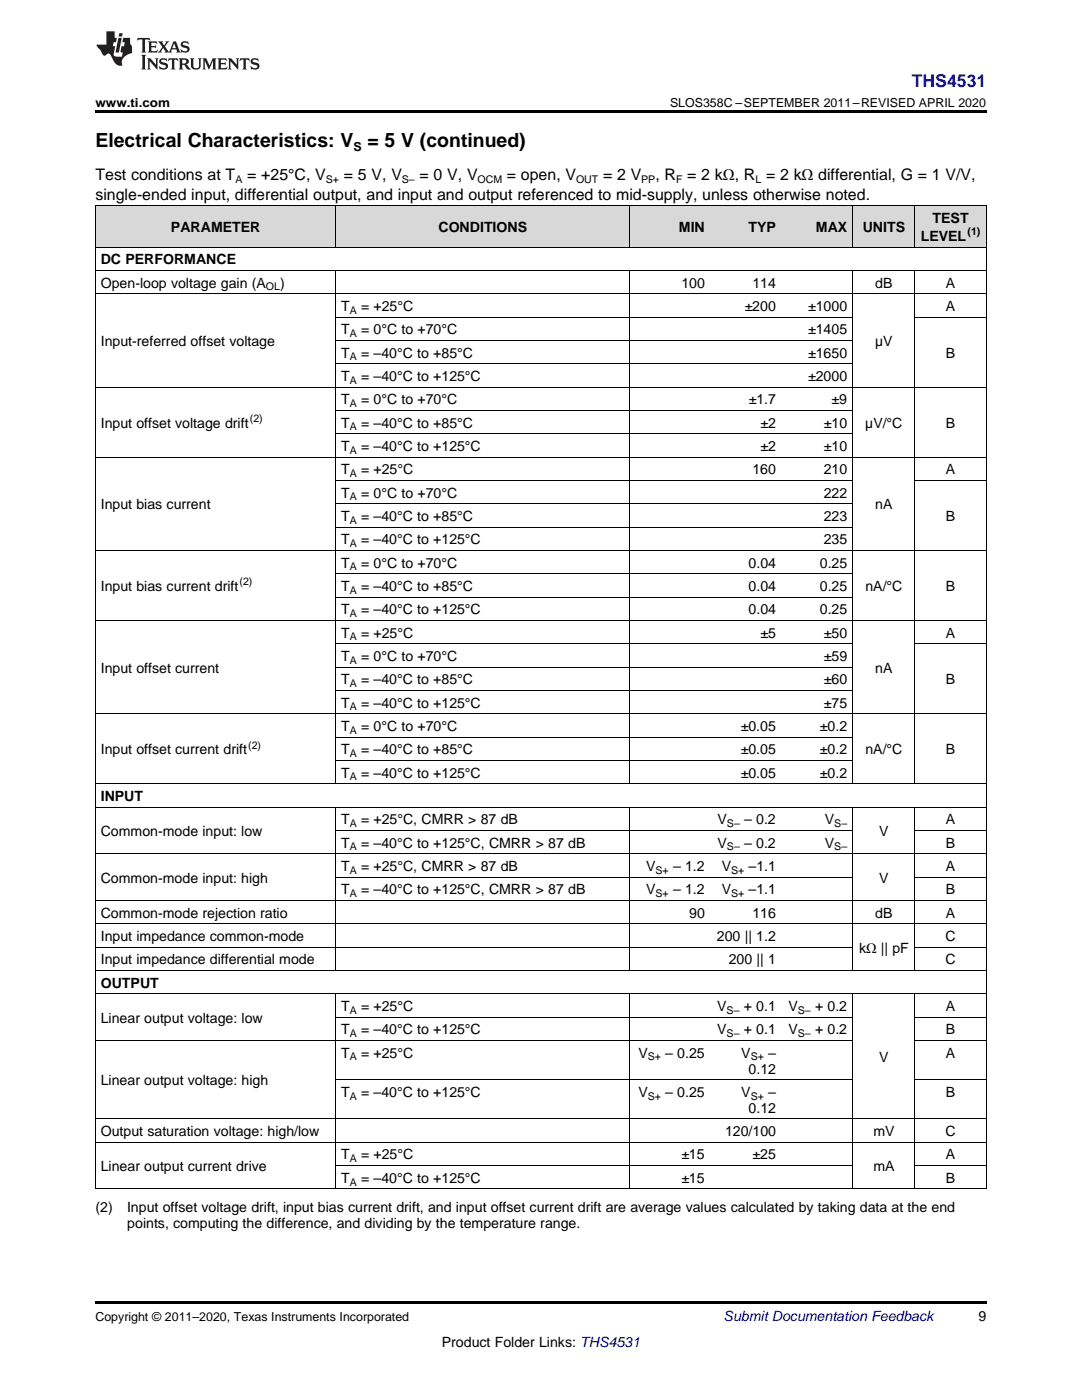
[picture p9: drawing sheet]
<svg xmlns="http://www.w3.org/2000/svg" width="216mm" height="279mm" viewBox="0 0 216 279" stroke-linecap="round" stroke-linejoin="round" font-family="sans-serif">
<defs><g id="words">
<g font-size="3.9">
<text x="19" y="29.3">Electrical Characteristics: V</text>
<text x="73.3" y="29.3">= 5 V (continued)</text>
</g>
<text font-size="3.5" fill="#00f" x="181.9" y="17.3">THS4531</text>
<g font-size="3.2">
<text x="19" y="36">Test conditions at T</text>
<text x="49.3" y="36">= +25°C, V</text>
<text x="68.6" y="36">= 5 V, V</text>
<text x="83.7" y="36">= 0 V, V</text>
<text x="101.1" y="36">= open, V</text>
<text x="120.3" y="36">= 2 V</text>
<text x="130.8" y="36">, R</text>
<text x="137.1" y="36">= 2 kΩ, R = 2 kΩ differential, G = 1 V/V,</text>
<text x="19" y="39.9">single-ended input, differential output, and input and output referenced to mid-supply, unless otherwise noted.</text>
</g>
<g font-size="2.8">
<text x="34.1" y="46.3">PARAMETER</text>
<text x="87.5" y="46.3">CONDITIONS</text>
<text x="135.5" y="46.3">MIN</text>
<text x="149.4" y="46.3">TYP</text>
<text x="162.8" y="46.3">MAX</text>
<text x="172.2" y="46.3">UNITS</text>
<text x="186.1" y="44.5">TEST</text>
<text x="20.1" y="52.7">DC PERFORMANCE</text>
<text x="183.7" y="48.1">LEVEL</text>
<text x="20.1" y="57.4">Open-loop voltage gain (A</text>
<text x="55.9" y="57.4">)</text>
<text x="136" y="57.4">100</text>
<text x="150.1" y="57.4">114</text>
<text x="174.7" y="57.4">dB</text>
<text x="188.7" y="57.4">A</text>
<text x="68.1" y="62.1">T</text>
<text x="72" y="62.1">= +25°C</text>
<text x="148.6" y="62.1">±200</text>
<text x="161.3" y="62.1">±1000</text>
<text x="188.7" y="62.1">A</text>
<text x="20.1" y="69">Input-referred offset voltage</text>
<text x="68.1" y="66.7">T</text>
<text x="68.1" y="71.4">T</text>
<text x="72" y="66.7">= 0°C to +70°C</text>
<text x="72" y="71.4">= –40°C to +85°C</text>
<text x="161.3" y="66.7">±1405</text>
<text x="161.3" y="71.4">±1650</text>
<text x="174.6" y="69">µV</text>
<text x="188.7" y="71.4">B</text>
<text x="68.1" y="76">T</text>
<text x="72" y="76">= –40°C to +125°C</text>
<text x="161.3" y="76">±2000</text>
<text x="68.1" y="80.7">T</text>
<text x="72" y="80.7">= 0°C to +70°C</text>
<text x="149.4" y="80.7">±1.7</text>
<text x="165.9" y="80.7">±9</text>
<text x="20.1" y="85.3">Input offset voltage drift</text>
<text x="68.1" y="85.3">T</text>
<text x="68.1" y="90">T</text>
<text x="72" y="85.3">= –40°C to +85°C</text>
<text x="72" y="90">= –40°C to +125°C</text>
<text x="151.7" y="85.3">±2</text>
<text x="151.7" y="90">±2</text>
<text x="164.4" y="85.3">±10</text>
<text x="164.4" y="90">±10</text>
<text x="172.6" y="85.3">µV/°C</text>
<text x="188.7" y="85.3">B</text>
<text x="68.1" y="94.7">T</text>
<text x="72" y="94.7">= +25°C</text>
<text x="150.1" y="94.7">160</text>
<text x="164.4" y="94.7">210</text>
<text x="188.7" y="94.7">A</text>
<text x="20.1" y="101.6">Input bias current</text>
<text x="68.1" y="99.3">T</text>
<text x="72" y="99.3">= 0°C to +70°C</text>
<text x="164.4" y="99.3">222</text>
<text x="174.7" y="101.6">nA</text>
<text x="68.1" y="104">T</text>
<text x="72" y="104">= –40°C to +85°C</text>
<text x="164.4" y="104">223</text>
<text x="188.7" y="104">B</text>
<text x="68.1" y="108.6">T</text>
<text x="68.1" y="113.3">T</text>
<text x="72" y="108.6">= –40°C to +125°C</text>
<text x="72" y="113.3">= 0°C to +70°C</text>
<text x="149.4" y="113.3">0.04</text>
<text x="163.6" y="113.3">0.25</text>
<text x="164.4" y="108.6">235</text>
<text x="20.1" y="117.9">Input bias current drift</text>
<text x="68.1" y="117.9">T</text>
<text x="72" y="117.9">= –40°C to +85°C</text>
<text x="149.4" y="117.9">0.04</text>
<text x="163.6" y="117.9">0.25</text>
<text x="172.7" y="117.9">nA/°C</text>
<text x="188.7" y="117.9">B</text>
<text x="68.1" y="122.6">T</text>
<text x="72" y="122.6">= –40°C to +125°C</text>
<text x="149.4" y="122.6">0.04</text>
<text x="163.6" y="122.6">0.25</text>
<text x="68.1" y="127.2">T</text>
<text x="68.1" y="131.9">T</text>
<text x="72" y="127.2">= +25°C</text>
<text x="72" y="131.9">= 0°C to +70°C</text>
<text x="151.7" y="127.2">±5</text>
<text x="164.4" y="127.2">±50</text>
<text x="164.4" y="131.9">±59</text>
<text x="188.7" y="127.2">A</text>
<text x="20.1" y="134.2">Input offset current</text>
<text x="68.1" y="136.6">T</text>
<text x="72" y="136.6">= –40°C to +85°C</text>
<text x="164.4" y="136.6">±60</text>
<text x="174.7" y="134.2">nA</text>
<text x="188.7" y="136.6">B</text>
<text x="68.1" y="141.2">T</text>
<text x="72" y="141.2">= –40°C to +125°C</text>
<text x="164.4" y="141.2">±75</text>
<text x="68.1" y="145.9">T</text>
<text x="72" y="145.9">= 0°C to +70°C</text>
<text x="147.8" y="145.9">±0.05</text>
<text x="163.6" y="145.9">±0.2</text>
<text x="20.1" y="150.5">Input offset current drift</text>
<text x="68.1" y="150.5">T</text>
<text x="68.1" y="155.2">T</text>
<text x="72" y="150.5">= –40°C to +85°C</text>
<text x="72" y="155.2">= –40°C to +125°C</text>
<text x="147.8" y="150.5">±0.05</text>
<text x="147.8" y="155.2">±0.05</text>
<text x="163.6" y="150.5">±0.2</text>
<text x="163.6" y="155.2">±0.2</text>
<text x="172.7" y="150.5">nA/°C</text>
<text x="188.7" y="150.5">B</text>
<text x="20.1" y="159.8">INPUT</text>
<text x="20.1" y="166.8">Common-mode input: low</text>
<text x="68.1" y="164.5">T</text>
<text x="72" y="164.5">= +25°C, CMRR &gt; 87 dB</text>
<text x="143.2" y="164.5">V</text>
<text x="148.5" y="164.5">– 0.2</text>
<text x="164.6" y="164.5">V</text>
<text x="175.4" y="166.8">V</text>
<text x="188.7" y="164.5">A</text>
<text x="68.1" y="169.2">T</text>
<text x="68.1" y="173.8">T</text>
<text x="72" y="169.2">= –40°C to +125°C, CMRR &gt; 87 dB</text>
<text x="72" y="173.8">= +25°C, CMRR &gt; 87 dB</text>
<text x="128.9" y="173.8">V</text>
<text x="134.3" y="173.8">– 1.2</text>
<text x="143.2" y="169.2">V</text>
<text x="144" y="173.8">V</text>
<text x="148.5" y="169.2">– 0.2</text>
<text x="149.4" y="173.8">–1.1</text>
<text x="164.6" y="169.2">V</text>
<text x="188.7" y="169.2">B</text>
<text x="188.7" y="173.8">A</text>
<text x="20.1" y="176.1">Common-mode input: high</text>
<text x="68.1" y="178.5">T</text>
<text x="72" y="178.5">= –40°C to +125°C, CMRR &gt; 87 dB</text>
<text x="128.9" y="178.5">V</text>
<text x="134.3" y="178.5">– 1.2</text>
<text x="144" y="178.5">V</text>
<text x="149.4" y="178.5">–1.1</text>
<text x="175.4" y="176.1">V</text>
<text x="188.7" y="178.5">B</text>
<text x="20.1" y="183.1">Common-mode rejection ratio</text>
<text x="137.5" y="183.1">90</text>
<text x="150.1" y="183.1">116</text>
<text x="174.7" y="183.1">dB</text>
<text x="188.7" y="183.1">A</text>
<text x="20.1" y="187.8">Input impedance common-mode</text>
<text x="143.1" y="187.8">200 || 1.2</text>
<text x="171.4" y="190.1">kΩ || pF</text>
<text x="188.7" y="187.8">C</text>
<text x="20.1" y="192.4">Input impedance differential mode</text>
<text x="20.1" y="197.1">OUTPUT</text>
<text x="145.4" y="192.4">200 || 1</text>
<text x="188.7" y="192.4">C</text>
<text x="68.1" y="201.8">T</text>
<text x="72" y="201.8">= +25°C</text>
<text x="143.1" y="201.8">V</text>
<text x="148.4" y="201.8">+ 0.1</text>
<text x="157.3" y="201.8">V</text>
<text x="162.6" y="201.8">+ 0.2</text>
<text x="188.7" y="201.8">A</text>
<text x="20.1" y="204.1">Linear output voltage: low</text>
<text x="68.1" y="206.4">T</text>
<text x="72" y="206.4">= –40°C to +125°C</text>
<text x="143.1" y="206.4">V</text>
<text x="148.4" y="206.4">+ 0.1</text>
<text x="157.3" y="206.4">V</text>
<text x="162.6" y="206.4">+ 0.2</text>
<text x="188.7" y="206.4">B</text>
<text x="68.1" y="211.1">T</text>
<text x="72" y="211.1">= +25°C</text>
<text x="127.4" y="211.1">V</text>
<text x="132.8" y="211.1">– 0.25</text>
<text x="147.9" y="211.1">V</text>
<text x="149.4" y="214.2">0.12</text>
<text x="153.3" y="211.1">–</text>
<text x="175.4" y="211.9">V</text>
<text x="188.7" y="211.1">A</text>
<text x="20.1" y="216.6">Linear output voltage: high</text>
<text x="68.1" y="218.9">T</text>
<text x="72" y="218.9">= –40°C to +125°C</text>
<text x="127.4" y="218.9">V</text>
<text x="132.8" y="218.9">– 0.25</text>
<text x="147.9" y="218.9">V</text>
<text x="153.3" y="218.9">–</text>
<text x="188.7" y="218.9">B</text>
<text x="20.1" y="226.7">Output saturation voltage: high/low</text>
<text x="144.7" y="226.7">120/100</text>
<text x="149.4" y="222.1">0.12</text>
<text x="174.3" y="226.7">mV</text>
<text x="188.7" y="226.7">C</text>
<text x="20.1" y="233.7">Linear output current drive</text>
<text x="68.1" y="231.4">T</text>
<text x="72" y="231.4">= +25°C</text>
<text x="136" y="231.4">±15</text>
<text x="150.2" y="231.4">±25</text>
<text x="174.3" y="233.7">mA</text>
<text x="188.7" y="231.4">A</text>
<text x="68.1" y="236">T</text>
<text x="72" y="236">= –40°C to +125°C</text>
<text x="136" y="236">±15</text>
<text x="188.7" y="236">B</text>
<text x="19" y="241.9">(2)</text>
<text x="25.4" y="241.9">Input offset voltage drift, input bias current drift, and input offset current drift are average values calculated by taking data at the end</text>
<text x="25.4" y="245.1">points, computing the difference, and dividing by the temperature range.</text>
<text x="195.3" y="263.6">9</text>
<text x="88.2" y="268.9">Product Folder Links: THS4531</text>
</g>
<text font-size="2.8" fill="#0000c8" x="144.4" y="263.6">Submit Documentation Feedback</text>
<g font-size="2.5">
<text x="19" y="21.4">www.ti.com</text>
<text x="133.7" y="21.4">SLOS358C –SEPTEMBER 2011–REVISED APRIL 2020</text>
<text x="70.5" y="30.1">S</text>
<text x="19" y="263.6">Copyright © 2011–2020, Texas Instruments Incorporated</text>
</g>
<g font-size="2.1">
<text x="47" y="36.6">A</text>
<text x="65" y="36.6">S+</text>
<text x="80.2" y="36.6">S–</text>
<text x="95.3" y="36.6">OCM</text>
<text x="114.9" y="36.6">OUT</text>
<text x="128" y="36.6">PP</text>
<text x="134.9" y="36.6">F</text>
<text x="150.7" y="36.6">L</text>
<text x="193.1" y="47">(1)</text>
<text x="53.1" y="58">OL</text>
<text x="69.8" y="62.6">A</text>
<text x="69.8" y="67.3">A</text>
<text x="69.8" y="71.9">A</text>
<text x="69.8" y="76.6">A</text>
<text x="69.8" y="81.2">A</text>
<text x="49.9" y="84.2">(2)</text>
<text x="69.8" y="85.9">A</text>
<text x="69.8" y="90.6">A</text>
<text x="69.8" y="95.2">A</text>
<text x="69.8" y="99.9">A</text>
<text x="69.8" y="104.5">A</text>
<text x="69.8" y="109.2">A</text>
<text x="69.8" y="113.8">A</text>
<text x="47.8" y="116.8">(2)</text>
<text x="69.8" y="118.5">A</text>
<text x="69.8" y="123.2">A</text>
<text x="69.8" y="127.8">A</text>
<text x="69.8" y="132.5">A</text>
<text x="69.8" y="137.1">A</text>
<text x="69.8" y="141.8">A</text>
<text x="49.5" y="149.4">(2)</text>
<text x="69.8" y="146.4">A</text>
<text x="69.8" y="151.1">A</text>
<text x="69.8" y="155.8">A</text>
<text x="69.8" y="165.1">A</text>
<text x="145.1" y="165.1">S–</text>
<text x="166.5" y="165.1">S–</text>
<text x="69.8" y="169.7">A</text>
<text x="145.1" y="169.7">S–</text>
<text x="166.5" y="169.7">S–</text>
<text x="69.8" y="174.4">A</text>
<text x="69.8" y="179">A</text>
<text x="130.8" y="174.4">S+</text>
<text x="130.8" y="179">S+</text>
<text x="145.9" y="174.4">S+</text>
<text x="145.9" y="179">S+</text>
<text x="69.8" y="202.3">A</text>
<text x="145" y="202.3">S–</text>
<text x="159.2" y="202.3">S–</text>
<text x="69.8" y="207">A</text>
<text x="145" y="207">S–</text>
<text x="159.2" y="207">S–</text>
<text x="69.8" y="211.6">A</text>
<text x="129.3" y="211.6">S+</text>
<text x="149.8" y="211.6">S+</text>
<text x="69.8" y="219.5">A</text>
<text x="129.3" y="219.5">S+</text>
<text x="149.8" y="219.5">S+</text>
<text x="69.8" y="232">A</text>
<text x="69.8" y="236.6">A</text>
</g>
</g></defs>
<g fill="#d8d8d8">
<path d="M19 41.1h48v8.3h-48z"/>
<path d="M67 41.1h58.7v8.3h-58.7z"/>
<path d="M125.7 41.1h16v8.3h-16z"/>
<path d="M141.7 41.1h14.2v8.3h-14.2z"/>
<path d="M155.9 41.1h14.3v8.3h-14.3z"/>
<path d="M170.2 41.1h12.4v8.3h-12.4z"/>
<path d="M182.6 41.1h14.2v8.3h-14.2z"/>
</g>
<path d="M19 22h177.8v.5h-177.8zM19 259.7h177.8v.5h-177.8z" fill="#000"/>
<g fill="none" stroke="#000" stroke-width=".2">
<path d="M19 41.1h177.8v196.2M19 58.6h177.8M19 54h177.8M19 49.3h177.8M19.1 41.1v196.2M67 41.1v8.3M67 54v102.5M125.7 41.1v8.3M125.7 54v102.5M170.1 41.1v8.3M170.1 54v102.5M182.5 41.1v8.3"/>
<path d="M182.5 54v102.5M19 77.2h177.8M67 72.6h103.1M67 67.9h103.1M67 63.3h103.1M182.6 63.3h14.2M19 91.2h177.8M67 95.9h103.1M67 86.6h103.1M67 81.9h103.1M182.6 95.9h14.2M19 109.8h177.8"/>
<path d="M67 119.2h103.1M67 114.5h103.1M67 105.2h103.1M67 100.5h103.1M19 123.8h177.8M67 137.8h103.1M67 133.1h103.1M67 128.5h103.1M182.6 128.5h14.2M19 156.4h177.8M19 142.4h177.8M67 151.7h103.1"/>
<path d="M67 147.1h103.1M19 179.7h177.8M19 170.4h177.8M19 161.1h177.8M67 161.1v32.6M67 175h103.1M67 165.7h103.1M125.7 161.1v32.6M170.1 161.1v32.6M182.5 161.1v32.6M182.6 175h14.2M182.6 165.7h14.2"/>
<path d="M19 198.3h177.8M19 193.7h177.8M19 189h151.1M19 184.3h177.8M67 198.4v38.9M125.7 198.4v38.9M170.1 198.4v38.9M182.5 198.4v38.9M182.6 189h14.2M19 207.6h151.1M67 215.5h103.1M67 203h103.1"/>
<path d="M182.6 215.5h14.2M182.6 207.6h14.2M182.6 203h14.2M19 237.3h177.8M19 227.9h177.8M19 223.3h177.8M67 232.6h103.1M182.6 232.6h14.2"/>
</g>
<g fill="#231f20">
<path d="M27.5 7.6l-.1 .5 .4-.2h.6v.1v2.1l-.2 .4h1l-.3-.4v-2.1l.1-.1h.5l.5 .2-.2-.5zM29.5 8.3l.2 .3v1.5l-.2 .4h1.8l.2-.6a1.04 1.04 0 0 1-1.3 .2v-.7h.6l.3 .2v-.6l-.3 .2h-.6v-.6l.8-.1 .4 .3-.2-.5zM31.5 8.3l.9 1.1-.9 1.1h.8l-.2-.2 .5-.7 .4 .7-.2 .2h1.5l-.1-.2 .1-.4h.9l.1 .4-.2 .2h1l-.3-.3-.7-1.9h-.5l-.9 2-.8-1 .9-1h-.8l.1 .3-.3 .5-.4-.6 .2-.2zM34.7 8.6l.4 1h-.7zM36.3 8.4a.63 .63 0 0 0-.2 .7 .63 .63 0 0 0 .6 .4l.6 .2 .1 .2a.75 .75 0 0 1-.7 .4 .75 .75 0 0 1-.6-.5l.1 .7 .1-.1a1.11 1.11 0 0 0 1.5-.6 1.13 1.13 0 0 0-1.2-.8l-.1-.4a1.04 1.04 0 0 1 1.2 .2l-.2-.5-.1 .1-.5-.2zM28.2 10.9l.2 .4v2.2l-.2 .4h1l-.3-.4v-2.2l.3-.4zM29.3 11.6l.3 .4v1.5l-.3 .4h.8l-.2-.4v-1.3l1.5 1.7v-1.9l.2-.4h-.7l.2 .4v.9l-1.1-1.3zM32 11.8a.62 .62 0 0 0-.2 .7 .62 .62 0 0 0 .6 .4l.6 .1 .1 .3a.76 .76 0 0 1-.7 .3 .76 .76 0 0 1-.6-.4l.1 .7 .1-.1a1.11 1.11 0 0 0 1.5-.6 1.13 1.13 0 0 0-1.2-.8l-.1-.4a1.04 1.04 0 0 1 1.2 .2l-.2-.6-.1 .1-.5-.1zM33.7 11.6l-.2 .6a.61 .61 0 0 1 .8-.3v1.6l-.2 .4h.9l-.2-.4v-1.6a.63 .63 0 0 1 .8 .3l-.2-.6zM35.6 11.6l.3 .4v1.5l-.3 .4h1l-.2-.2v-.8l.5 .2a.76 .76 0 0 0 1.2 .7l-1-1a.58 .58 0 0 0 .6-.5 .58 .58 0 0 0-.5-.6zM36.4 11.9h.1a.45 .45 0 0 1 .5 .1 .45 .45 0 0 1 .1 .5l-.7 .2zM37.9 11.6l.2 .2a2.17 2.17 0 0 0 .3 1.9 .99 .99 0 0 0 1.6-.6v-1.1l.2-.4h-.7l.2 .2a1.92 1.92 0 0 1-.2 1.8 .6 .6 0 0 1-.9-.5v-1.1l.2-.4zM40.4 11.6l.2 .4v1.5l-.2 .4h.7l-.2-.4v-1.4l.8 1.8 .8-1.8v1.4l-.2 .4h.9l-.2-.4v-1.5l.2-.4h-.8l-.6 1.5-.6-1.5zM43.4 11.6l.2 .4v1.5l-.2 .4h1.8l.2-.6a1.04 1.04 0 0 1-1.3 .1v-.6h.5l.4 .2v-.6l-.4 .2h-.5v-.7h.8l.3 .3-.1-.6zM45.5 11.6l.2 .4v1.5l-.2 .4h.7l-.2-.4v-1.3l1.5 1.7v-1.9l.2-.4h-.7l.2 .4v.9l-1.1-1.3zM47.9 11.6l-.1 .6a.61 .61 0 0 1 .8-.3v1.6l-.3 .4h1l-.3-.4 .1-1.6a.63 .63 0 0 1 .7 .3l-.1-.6zM50.2 11.8a.62 .62 0 0 0-.2 .7 .62 .62 0 0 0 .6 .4l.6 .1 .2 .3a.76 .76 0 0 1-.8 .3 .76 .76 0 0 1-.6-.4l.1 .7 .2-.1a1.11 1.11 0 0 0 1.5-.6 1.13 1.13 0 0 0-1.3-.8l-.1-.4a1.04 1.04 0 0 1 1.2 .2l-.1-.6-.2 .1-.5-.1z"/>
<path d="M21.2 6.3v2.6h-1.9l.1 .4 .7 .9a.91 .91 0 0 0 1 .8 .56 .56 0 0 1 .5-.3 .56 .56 0 0 1 .5 .3l.4 .8a1.53 1.53 0 0 0 1.9 1.2 1.54 1.54 0 0 1 1-2.1l.9-.3v-1.4a1.52 1.52 0 0 1-.3-1.6h-1.4l-.2 .8h.5l-.2 .8h-.4l-.2 1v.2l.4 .1-.2 .8a1.93 1.93 0 0 1-1.6-.3l.3-1.8h-.5l.2-.8h.4l.2-.8h-.4v-1.3zM23.6 7.6l-.6 2.9h.7l.6-2.9zM23.8 6.6l-.1 .7h.6l.2-.7z"/>
</g>
<use href="#words"/>
</svg>
